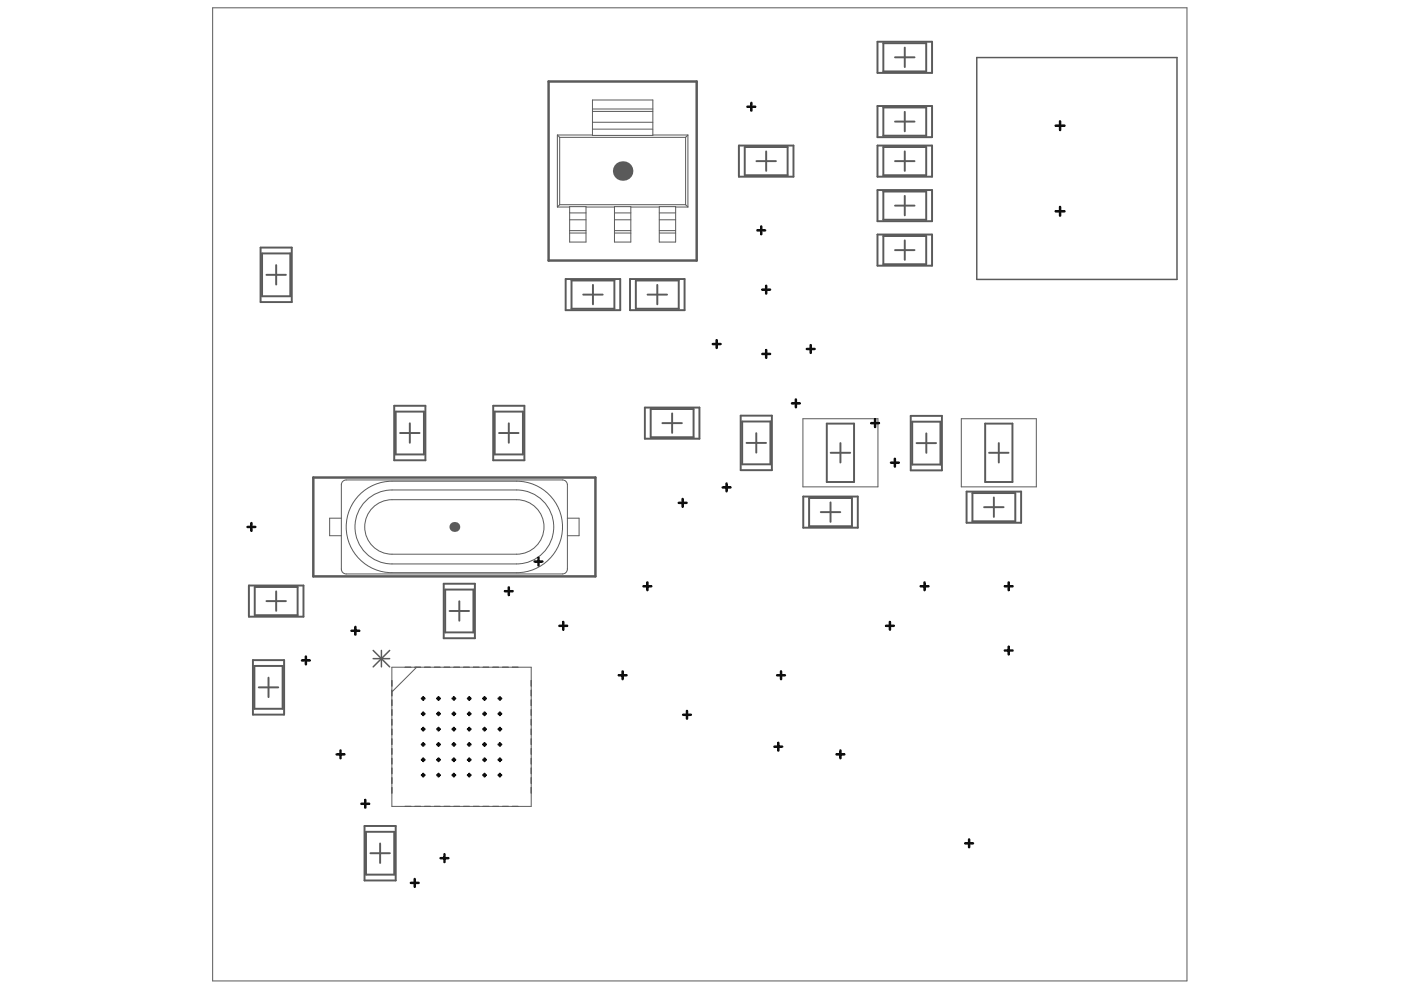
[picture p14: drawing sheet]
<svg xmlns="http://www.w3.org/2000/svg" width="297mm" height="210mm" viewBox="0 0 297 210" stroke-linecap="round" stroke-linejoin="round" font-family="sans-serif">
<g fill="none" stroke="#5a5a5a" stroke-width=".41">
<path d="M186 8.9h11.6v6.6h-11.6zM189.8 12.2h4.1M191.8 10.1v4.1M156.7 30.9h11.5v6.6h-11.5zM160.4 34.2h4.1M162.4 32.1v4.1M186 22.5h11.6v6.6h-11.6zM186 30.9h11.6v6.6h-11.6zM189.8 34.2h4.1M189.8 25.8h4.1M191.8 23.7v4.1M191.8 32.1v4.1"/>
<path d="M55.3 52.5h6.6v11.5h-6.6zM56.5 58.3h4.1M58.6 56.2v4.1M119.9 59.2h11.6v6.6h-11.6zM133.6 59.2h11.5v6.6h-11.5zM186 40.3h11.6v6.6h-11.6zM186 49.7h11.6v6.6h-11.6zM189.8 53h4.1M189.8 43.6h4.1M191.8 41.5v4.2M191.8 51v4.1M123.7 62.5h4.1"/>
<path d="M125.7 60.4v4.1M137.3 62.5h4.1M139.4 60.4v4.1M83.6 86h6.6v11.6h-6.6zM84.8 91.8h4.2M86.9 89.7v4.2M104.6 86h6.6v11.6h-6.6zM105.8 91.8h4.1M107.9 89.7v4.2M136.7 86.4h11.6v6.6h-11.6zM140.4 89.7h4.2M142.5 87.7v4.1"/>
<path d="M157 88.1h6.7v11.6h-6.7zM158.3 93.9h4.1M160.3 91.8v4.2M176.1 96h4.2M178.2 93.9v4.2M193.1 88.2h6.6v11.5h-6.6zM194.3 94h4.2M196.4 91.9v4.1M209.7 96h4.1M211.8 93.9v4.2M170.3 105.3h11.6v6.6h-11.6zM174 108.6h4.2"/>
<path d="M176.1 106.5v4.1M204.9 104.2h11.6v6.6h-11.6zM208.7 107.5h4.1M210.7 105.5v4.1M52.8 124.1h11.5v6.7h-11.5zM53.6 140h6.6v11.5h-6.6zM56.5 127.4h4.1M58.6 125.4v4.1M94.1 123.8h6.6v11.5h-6.6zM95.3 129.5h4.1M97.4 127.5v4.1M54.9 145.7h4.1"/>
<path d="M56.9 143.7v4.1M77.3 175.1h6.6v11.6h-6.6zM80.6 178.8v4.2M78.5 180.9h4.2"/>
</g>
<path d="M170.2 88.8h15.9v14.4h-15.9zM203.8 88.8h15.9v14.4h-15.9z" fill="none" stroke="#5a5a5a" stroke-width=".21"/>
<path d="M116.3 17.3h31.4v37.9h-31.4zM66.4 101.2h59.8v21h-59.8z" fill="none" stroke="#5a5a5a" stroke-width=".52"/>
<path d="M207.1 12.2h42.4v47h-42.4z" fill="none" stroke="#5a5a5a" stroke-width=".31"/>
<g fill="#5a5a5a">
<circle cx="96.3" cy="111.7" r="1.05"/>
<circle cx="132" cy="36.3" r="2.06"/>
</g>
<g fill="none" stroke="#5a5a5a" stroke-width=".41">
<path d="M187.3 9.2h9.1v5.9h-9.1zM157.9 31.2h9.1v6h-9.1zM187.3 22.8h9.1v6h-9.1zM187.3 31.2h9.1v6h-9.1zM55.6 53.7h6v9.1h-6zM121.2 59.5h9.1v6h-9.1zM134.8 59.5h9.1v6h-9.1zM187.3 40.6h9.1v6h-9.1zM187.3 50h9.1v6h-9.1zM83.9 87.3h6v9.1h-6zM104.9 87.3h6v9.1h-6zM138 86.7h9.1v6h-9.1z"/>
<path d="M157.4 89.4h5.9v9h-5.9zM175.3 89.8h5.8v12.4h-5.8zM193.4 89.4h6v9.1h-6zM208.9 89.8h5.8v12.4h-5.8zM171.5 105.6h9.1v6h-9.1zM206.2 104.5h9.1v6h-9.1zM54 124.5h9.1v5.9h-9.1zM94.4 125h6v9.1h-6zM53.9 141.2h6v9.1h-6zM77.6 176.4h6v9h-6z"/>
</g>
<g fill="none" stroke="#5a5a5a" stroke-width=".21">
<path d="M45.1 1.7h206.6v206.3h-206.6zM118.2 28.6l.5 .5M118.2 28.6v15.3M118.2 28.6h7.4M118.7 29.1v14.3M118.7 29.1h26.7M125.6 21.2h12.8v7.5h-12.8zM125.6 25.9h12.8M125.6 27.4h12.8M125.6 23.1h12.8M125.6 23.6h12.8M138.4 28.6h7.5"/>
<path d="M145.4 29.1v14.3M145.9 28.6l-.5 .5M145.9 28.6v15.3M118.2 43.9h2.6M118.7 43.4l-.5 .5M118.7 43.4h26.7M120.8 43.8h3.4v7.5h-3.4zM120.8 49.4h3.4M120.8 48.9h3.4M120.8 46.6h3.4M120.8 45.1h3.4M124.2 43.9h6.1"/>
<path d="M130.3 43.8h3.4v7.5h-3.4zM130.3 49.4h3.4M130.3 48.9h3.4M130.3 46.6h3.4M130.3 45.1h3.4M133.7 43.9h6.1M139.8 43.8h3.5v7.5h-3.5zM139.8 49.4h3.5M139.8 48.9h3.5M139.8 46.6h3.5M139.8 45.1h3.5M143.3 43.9h2.6"/>
<path d="M145.4 43.4l.5 .5M72.4 109.9h-2.5v3.7h2.5M72.6 102.2l.8-.4h45.9a1.03 1.03 0 0 1 1 1v17.9a1.03 1.03 0 0 1-1 1h-45.9a1.03 1.03 0 0 1-1-1v-17.9zM75.9 105.3a9.7 9.7 0 0 1 7.2-3.3h26.5a9.7 9.7 0 0 1 9.7 9.7 9.7 9.7 0 0 1-9.7 9.7h-26.5a9.7 9.7 0 0 1-8.8-5.7 9.7 9.7 0 0 1 1.6-10.4zM77.6 106.2a7.8 7.8 0 0 1 5.5-2.3h26.5a7.8 7.8 0 0 1 7.8 7.8 7.8 7.8 0 0 1-7.8 7.9h-26.5a7.8 7.8 0 0 1-7.2-4.9 7.8 7.8 0 0 1 1.7-8.5zM79 107.6a5.8 5.8 0 0 1 4.1-1.7h26.5a5.8 5.8 0 0 1 5.7 5.8 5.8 5.8 0 0 1-5.7 5.8h-26.5a5.8 5.8 0 0 1-5.3-3.6 5.8 5.8 0 0 1 1.2-6.3zM120.3 109.9h2.5v3.7h-2.5M83.1 141.5h29.5v29.5h-29.5zM88.3 141.5l-5.2 5.2"/>
</g>
<path d="M79.1 137.9l3.5 3.5M79.1 139.6h3.5M80.9 137.9v3.5M82.6 137.9l-3.5 3.5" fill="none" stroke="#5a5a5a" stroke-width=".31"/>
<g fill="none" stroke="#000" stroke-width=".52">
<path d="M158.5 22.6h1.6M159.3 21.8v1.7M223.8 26.6h1.9M224.8 25.7v1.9M160.6 48.8h1.6M161.4 48v1.7M223.8 44.8h1.9M224.8 43.9v1.8M151.1 72.9h1.7M152 72.1v1.7M161.6 75h1.7M161.6 61.4h1.7"/>
<path d="M162.4 60.6v1.6M162.4 74.2v1.7M171.1 74h1.6M171.9 73.2v1.6M167.9 85.5h1.7M168.7 84.7v1.6M184.7 89.7h1.7M185.5 88.9v1.6M188.9 98.1h1.7M189.7 97.3v1.6M52.5 111.7h1.6M53.3 110.9v1.7"/>
<path d="M113.3 119.1h1.7M114.2 118.2v1.7M143.9 106.6h1.7M144.7 105.8v1.6M153.2 103.3h1.7M154.1 102.5v1.7M64.9 139.2v1.7M74.5 133.7h1.7M75.3 132.9v1.7M107.1 125.4h1.6M107.9 124.5v1.7M118.6 132.7h1.6"/>
<path d="M119.4 131.9v1.6M136.4 124.3h1.7M137.3 123.5v1.6M187.9 132.7h1.6M188.7 131.9v1.6M195.2 124.3h1.7M196 123.5v1.6M213 137.9h1.7M213 124.3h1.7M213.9 123.5v1.6M213.9 137.1v1.7M64 140h1.7"/>
<path d="M71.4 159.9h1.6M72.2 159.1v1.7M89.5 154.6h.5M89.5 148.1h.5M89.5 157.8h.5M89.5 151.3h.5M89.7 147.8v.6M89.7 151.1v.5M89.7 154.3v.6M89.7 157.6v.5M92.7 154.6h.5M92.7 148.1h.5"/>
<path d="M92.7 157.8h.5M92.7 151.3h.5M93 147.8v.6M93 151.1v.5M93 154.3v.6M93 157.6v.5M96 154.6h.5M96 148.1h.5M96 157.8h.5M96 151.3h.5M96.2 147.8v.6M96.2 151.1v.5"/>
<path d="M96.2 154.3v.6M96.2 157.6v.5M99.2 154.6h.5M99.2 148.1h.5M99.2 157.8h.5M99.2 151.3h.5M99.5 147.8v.6M99.5 151.1v.5M99.5 154.3v.6M99.5 157.6v.5M102.5 154.6h.5M102.5 148.1h.5"/>
<path d="M102.5 157.8h.5M102.5 151.3h.5M102.7 147.8v.6M102.7 151.1v.5M102.7 154.3v.6M102.7 157.6v.5M105.7 154.6h.6M105.7 148.1h.6M105.7 157.8h.6M105.7 151.3h.6M106 147.8v.6M106 151.1v.5"/>
<path d="M106 154.3v.6M106 157.6v.5M131.2 143.2h1.6M132 142.3v1.7M144.8 151.6h1.7M145.7 150.7v1.7M164.2 158.3h1.6M164.8 143.2h1.6M165 157.5v1.6M165.6 142.3v1.7M177.4 159.9h1.6M178.2 159.1v1.7"/>
<path d="M76.6 170.4h1.7M77.4 169.6v1.6M89.5 161.1h.5M89.5 164.3h.5M89.7 160.8v.6M89.7 164.1v.5M92.7 161.1h.5M92.7 164.3h.5M93 160.8v.6M93 164.1v.5M96 161.1h.5M96 164.3h.5"/>
<path d="M96.2 160.8v.6M96.2 164.1v.5M99.2 161.1h.5M99.2 164.3h.5M99.5 160.8v.6M99.5 164.1v.5M102.5 161.1h.5M102.5 164.3h.5M102.7 160.8v.6M102.7 164.1v.5M105.7 161.1h.6M105.7 164.3h.6"/>
<path d="M106 160.8v.6M106 164.1v.5M204.6 178.8h1.7M205.5 178v1.6M87.1 187.2h1.7M87.9 186.4v1.6M93.4 182h1.7M94.2 181.1v1.7"/>
</g>
</svg>
